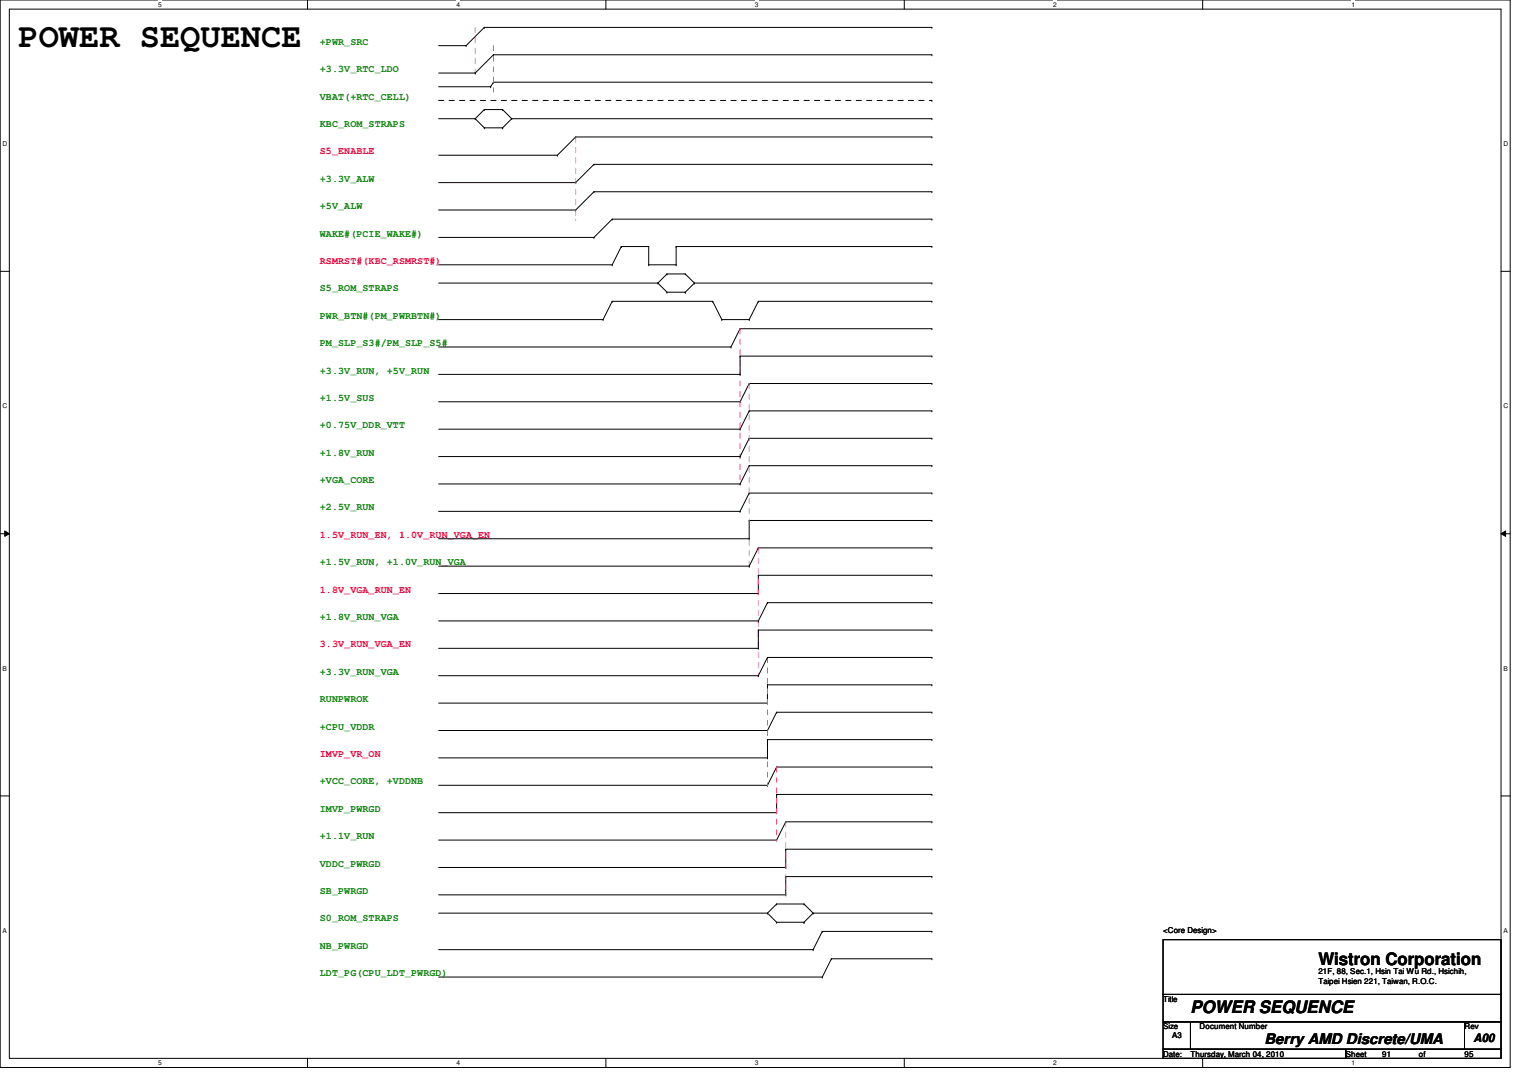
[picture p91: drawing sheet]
<svg xmlns="http://www.w3.org/2000/svg" width="297mm" height="210mm" viewBox="0 0 297 210" stroke-linecap="round" stroke-linejoin="round" font-family="sans-serif">
<defs><g id="words">
<text font-size="6.6" x="3.6" y="9.1">POWER SEQUENCE</text>
<g font-size="3.3">
<text x="256.6" y="187.9">Wistron Corporation</text>
<text x="231.7" y="197.2">POWER SEQUENCE</text>
</g>
<text font-size="2.8" x="246.1" y="203.3">Berry AMD Discrete/UMA</text>
<text font-size="2.3" x="286.8" y="202.8">A00</text>
<g font-size="1.9" fill="#008000">
<text x="62.3" y="8.7">+PWR_SRC</text>
<text x="62.3" y="14.1">+3.3V_RTC_LDO</text>
<text x="62.3" y="19.4">VBAT(+RTC_CELL)</text>
<text x="62.3" y="24.7">KBC_ROM_STRAPS</text>
<text x="62.3" y="35.4">+3.3V_ALW</text>
<text x="62.3" y="40.7">+5V_ALW</text>
<text x="62.3" y="46.1">WAKE#(PCIE_WAKE#)</text>
<text x="62.3" y="56.7">S5_ROM_STRAPS</text>
<text x="62.3" y="62.1">PWR_BTN#(PM_PWRBTN#)</text>
<text x="62.3" y="67.4">PM_SLP_S3#/PM_SLP_S5#</text>
<text x="62.3" y="72.7">+3.3V_RUN, +5V_RUN</text>
<text x="62.3" y="78.1">+1.5V_SUS</text>
<text x="62.3" y="83.4">+0.75V_DDR_VTT</text>
<text x="62.3" y="88.7">+1.8V_RUN</text>
<text x="62.3" y="94.1">+VGA_CORE</text>
<text x="62.3" y="99.4">+2.5V_RUN</text>
<text x="62.3" y="110.1">+1.5V_RUN, +1.0V_RUN_VGA</text>
<text x="62.3" y="120.7">+1.8V_RUN_VGA</text>
<text x="62.3" y="131.4">+3.3V_RUN_VGA</text>
<text x="62.3" y="136.7">RUNPWROK</text>
<text x="62.3" y="142.1">+CPU_VDDR</text>
<text x="62.3" y="152.7">+VCC_CORE, +VDDNB</text>
<text x="62.3" y="158.1">IMVP_PWRGD</text>
<text x="62.3" y="163.4">+1.1V_RUN</text>
<text x="62.3" y="168.7">VDDC_PWRGD</text>
<text x="62.3" y="179.4">S0_ROM_STRAPS</text>
<text x="62.3" y="174.1">SB_PWRGD</text>
<text x="62.3" y="184.7">NB_PWRGD</text>
<text x="62.3" y="190.1">LDT_PG(CPU_LDT_PWRGD)</text>
</g>
<g font-size="1.9" fill="#f00">
<text x="62.3" y="30.1">S5_ENABLE</text>
<text x="62.3" y="51.4">RSMRST#(KBC_RSMRST#)</text>
<text x="62.3" y="104.7">1.5V_RUN_EN, 1.0V_RUN_VGA_EN</text>
<text x="62.3" y="115.4">1.8V_VGA_RUN_EN</text>
<text x="62.3" y="126.1">3.3V_RUN_VGA_EN</text>
<text x="62.3" y="147.4">IMVP_VR_ON</text>
</g>
<g font-size="1.6">
<text x="226.4" y="181.7">&lt;Core Design&gt;</text>
<text x="256.6" y="189.7">21F, 88, Sec.1, Hsin Tai Wu Rd., Hsichih,</text>
<text x="256.6" y="191.6">Taipei Hsien 221, Taiwan, R.O.C.</text>
<text x="226.4" y="195.1">Title</text>
<text x="226.4" y="200.4">Size</text>
<text x="228.2" y="202.2">A3</text>
<text x="233.5" y="200.4">Document Number</text>
<text x="285.1" y="200.4">Rev</text>
<text x="226.4" y="205.7">Date:</text>
<text x="231.7" y="205.7">Thursday, March 04, 2010</text>
<text x="262" y="205.7">Sheet</text>
<text x="269.1" y="205.7">91</text>
<text x="276.2" y="205.7">of</text>
<text x="285.1" y="205.7">95</text>
</g>
<g font-size="1.3">
<text x="30.8" y="1.3">5</text>
<text x="88.9" y="1.3">4</text>
<text x="146.9" y="1.3">3</text>
<text x="205" y="1.3">2</text>
<text x="263.1" y="1.3">1</text>
<text x=".5" y="28.4">D</text>
<text x="292.6" y="28.4">D</text>
<text x=".5" y="79.5">C</text>
<text x="292.6" y="79.5">C</text>
<text x=".5" y="130.6">B</text>
<text x="292.6" y="130.6">B</text>
<text x=".5" y="181.7">A</text>
<text x="292.6" y="181.7">A</text>
<text x="30.8" y="207.4">5</text>
<text x="88.9" y="207.4">4</text>
<text x="146.9" y="207.4">3</text>
<text x="205" y="207.4">2</text>
<text x="263.1" y="207.4">1</text>
</g>
</g></defs>
<path d="M0 0h294v207.9h-294zM1.8 1.8h290.4v204.3h-290.4z" fill="none" stroke="#000" stroke-width=".19"/>
<g fill="#fff">
<path d="M30.8 .2h.7v1.4h-.7z"/>
<path d="M30.8 206.2h.7v1.4h-.7z"/>
</g>
<path d="M59.9 0v1.8M59.9 206.1v1.8" fill="none" stroke="#000" stroke-width=".19"/>
<g fill="#fff">
<path d="M88.9 .2h.6v1.4h-.6z"/>
<path d="M88.9 206.2h.6v1.4h-.6z"/>
</g>
<path d="M117.9 0v1.8M117.9 206.1v1.8" fill="none" stroke="#000" stroke-width=".19"/>
<g fill="#fff">
<path d="M146.9 .2h.7v1.4h-.7z"/>
<path d="M146.9 206.2h.7v1.4h-.7z"/>
</g>
<path d="M176 0v1.8M176 206.1v1.8" fill="none" stroke="#000" stroke-width=".19"/>
<g fill="#fff">
<path d="M205 .2h.7v1.4h-.7z"/>
<path d="M205 206.2h.7v1.4h-.7z"/>
</g>
<path d="M234.1 0v1.8M234.1 206.1v1.8" fill="none" stroke="#000" stroke-width=".19"/>
<g fill="#fff">
<path d="M263.1 .2h.7v1.4h-.7z"/>
<path d="M263.1 206.2h.7v1.4h-.7z"/>
<path d="M.5 27.3h.9v1.4h-.9z"/>
<path d="M292.6 27.3h.9v1.4h-.9z"/>
<path d="M.5 78.4h.9v1.4h-.9z"/>
<path d="M292.6 78.4h.9v1.4h-.9z"/>
</g>
<path d="M0 52.8h1.8M292.2 52.8h1.8" fill="none" stroke="#000" stroke-width=".19"/>
<g fill="#fff">
<path d="M.5 129.5h.8v1.4h-.8z"/>
<path d="M292.6 129.5h.9v1.4h-.9z"/>
</g>
<path d="M0 103.9h1.8M.9 103.4l.9 .5-.9 .5zM292.2 103.9l.9-.5v1zM292.2 103.9h1.8" fill="none" stroke="#000" stroke-width=".19"/>
<path d="M.9 103.4l.9 .5-.9 .5zM292.2 103.9l.9-.5v1z" fill="#000"/>
<g fill="#fff">
<path d="M.5 180.5h.8v1.4h-.8z"/>
<path d="M292.6 180.5h.9v1.4h-.9z"/>
</g>
<g fill="none" stroke="#000" stroke-width=".19">
<path d="M85.4 14.2h7.1M85.4 8.9h5.3M85.4 16.9h10.1M90.7 8.9h.1M92.5 14.2h.1M94.3 5.3h.1M94.3 5.3l-3.6 3.6M94.3 5.3h87.1M95.5 16.9h.1M96.1 10.7h.1M96.1 16h.1M96.1 10.7l-3.6 3.5"/>
<path d="M96.1 10.7h85.3M96.1 16h85.3M96.1 16l-.6 .9M181.4 10.7h.1M181.4 5.3h.1M181.4 16h.1M85.4 23.1h7.1M85.4 30.2h23.1M85.4 35.6h26.7M92.5 23.1h.1M92.5 23.1l1.8 1.8M94.3 21.3h.1"/>
<path d="M94.3 24.9h.1M94.3 21.3l-1.8 1.8M94.3 21.3h3.5M94.3 24.9h3.5M97.8 21.3h.1M97.8 24.9h.1M97.8 21.3l1.8 1.8M99.6 23.1h.1M99.6 23.1h81.8M99.6 23.1l-1.8 1.8M108.5 30.2h.1M112.1 35.6h.1"/>
<path d="M112.1 26.7h.1M112.1 26.7h69.3M112.1 26.7l-3.6 3.5M115.6 32h.1M115.6 37.3h.1M115.6 32l-3.5 3.6M115.6 32h65.8M115.6 37.3l-3.5 3.6M115.6 37.3h65.8M181.4 23.1h.1M181.4 26.7h.1M181.4 32h.1"/>
<path d="M181.4 37.3h.1M85.4 55.1h42.7M85.4 40.9h26.7M85.4 46.2h30.2M85.4 51.6h33.8M112.1 40.9h.1M115.6 46.2h.1M119.2 42.7h.1M119.2 51.6h.1M119.2 58.7h.1M119.2 42.7l-3.6 3.5M119.2 42.7h62.2"/>
<path d="M119.2 58.7h19.5M119.2 58.7l-1.8 3.5M120.9 48h.1M120.9 48l-1.7 3.6M120.9 48h5.4v3.6M126.3 51.6h.1M126.3 51.6h5.3M128.1 55.1h.1M128.1 55.1l1.7 1.8M129.8 53.3h.1M129.8 56.9h.1M129.8 53.3l-1.7 1.8"/>
<path d="M129.8 53.3h3.6M129.8 56.9h3.6M131.6 51.6h.1M131.6 48h.1M131.6 48h49.8M131.6 48v3.6M133.4 53.3h.1M133.4 56.9h.1M133.4 53.3l1.8 1.8M135.2 55.1h.1M135.2 55.1h46.2M135.2 55.1l-1.8 1.8"/>
<path d="M138.7 58.7h.1M138.7 58.7l1.8 3.5M147.6 58.7h.1M147.6 58.7h33.8M147.6 58.7l-1.8 3.5M181.4 55.1h.1M181.4 42.7h.1M181.4 48h.1M181.4 58.7h.1M85.4 62.2h32M85.4 67.6h56.9M85.4 78.2h58.7"/>
<path d="M85.4 72.9h58.7M117.4 62.2h.1M140.5 62.2h.1M140.5 62.2h5.3M142.3 67.6h.1M144.1 64h.1M144.1 78.2h.1M144.1 72.9h.1M144.1 69.3h.1M144.1 64l-1.8 3.6M144.1 64h37.3M144.1 69.3v3.6"/>
<path d="M144.1 69.3h37.3M145.8 62.2h.1M145.8 74.7h.1M145.8 74.7l-1.7 3.5M145.8 74.7h35.6M181.4 64h.1M181.4 74.7h.1M181.4 69.3h.1M85.4 83.6h58.7M85.4 88.9h58.7M85.4 94.2h58.7M85.4 99.6h58.7"/>
<path d="M144.1 83.6h.1M144.1 88.9h.1M144.1 94.2h.1M144.1 99.6h.1M145.8 80h.1M145.8 85.3h.1M145.8 90.7h.1M145.8 96h.1M145.8 80l-1.7 3.6M145.8 80h35.6M145.8 85.3l-1.7 3.6M145.8 85.3h35.6"/>
<path d="M145.8 90.7l-1.7 3.5M145.8 90.7h35.6M145.8 96l-1.7 3.6M145.8 96h35.6M181.4 80h.1M181.4 85.3h.1M181.4 90.7h.1M181.4 96h.1M85.4 104.9h60.4M85.4 110.2h60.4M85.4 115.6h62.2M145.8 104.9h.1"/>
<path d="M145.8 101.3h.1M145.8 110.2h.1M145.8 101.3v3.6M145.8 101.3h35.6M147.6 106.7h.1M147.6 115.6h.1M147.6 112h.1M147.6 106.7l-1.8 3.5M147.6 106.7h33.8M147.6 112v3.6M147.6 112h33.8M149.4 117.3h.1"/>
<path d="M149.4 117.3l-1.8 3.6M149.4 117.3h32M181.4 101.3h.1M181.4 106.7h.1M181.4 112h.1M181.4 117.3h.1M85.4 120.9h62.2M85.4 136.9h64M85.4 126.2h62.2M85.4 131.6h62.2M147.6 120.9h.1M147.6 126.2h.1"/>
<path d="M147.6 122.7h.1M147.6 131.6h.1M147.6 122.7v3.5M147.6 122.7h33.8M149.4 136.9h.1M149.4 133.3h.1M149.4 128h.1M149.4 133.3v3.6M149.4 133.3h32M149.4 128l-1.8 3.6M149.4 128h32M151.2 138.7h.1"/>
<path d="M151.2 138.7l-1.8 3.5M151.2 138.7h30.2M181.4 133.3h.1M181.4 138.7h.1M181.4 122.7h.1M181.4 128h.1M0 155h1.8M85.4 152.9h64M85.4 158.2h65.8M85.4 142.2h64M85.4 147.6h64M149.4 152.9h.1"/>
<path d="M149.4 142.2h.1M149.4 147.6h.1M149.4 144h.1M149.4 144v3.6M149.4 144h32M151.2 149.4h.1M151.2 158.2h.1M151.2 154.7h.1M151.2 149.4l-1.8 3.5M151.2 149.4h30.2M151.2 154.7v3.5M151.2 154.7h30.2"/>
<path d="M181.4 149.4h.1M181.4 154.7h.1M181.4 144h.1M292.2 155h1.8M85.4 177.8h64M85.4 174.2h67.5M85.4 163.6h65.8M85.4 168.9h67.5M149.4 177.8h.1M149.4 177.8l1.8 1.8M151.2 176h.1M151.2 179.6h.1"/>
<path d="M151.2 163.6h.1M151.2 176l-1.8 1.8M151.2 176h5.3M151.2 179.6h5.3M152.9 174.2h.1M152.9 170.7h.1M152.9 160h.1M152.9 168.9h.1M152.9 165.4h.1M152.9 170.7h28.5M152.9 165.4v3.5M152.9 170.7v3.5"/>
<path d="M152.9 160l-1.7 3.6M152.9 160h28.5M152.9 165.4h28.5M156.5 176h.1M156.5 179.6h.1M156.5 176l1.8 1.8M158.3 177.8h.1M158.3 177.8l-1.8 1.8M158.3 177.8h23.1M181.4 177.8h.1M181.4 170.7h.1M181.4 160h.1"/>
<path d="M181.4 165.4h.1M85.4 190.2h74.7M85.4 184.9h72.9M158.3 184.9h.1M160.1 190.2h.1M160.1 181.4h.1M160.1 181.4h21.3M160.1 181.4l-1.8 3.5M161.8 186.7h.1M161.8 186.7h19.6M161.8 186.7l-1.7 3.5M181.4 186.7h.1"/>
<path d="M181.4 181.4h.1M226.4 183h65.8v10.6h-65.8zM226.4 193.6h65.8v5.4h-65.8zM226.4 199h5.3v5.3h-5.3zM231.7 199h53.4v5.3h-53.4zM285.1 199h7.1v5.3h-7.1zM226.4 204.3h35.6v1.8h-35.6zM262 204.3h30.2v1.8h-30.2z"/>
</g>
<g fill="none" stroke="#f0f" stroke-width=".19" stroke-dasharray="1 1 1 1 1 1 1 1">
<path d="M92.5 5.3v8.9M92.5 14.2h.1M96.1 8.9v8.9M96.1 17.8h.1M112.1 26.7v16M112.1 42.7h.1M144.1 64v30.2M145.8 74.7v35.5M144.1 94.2h.1M145.8 110.2h.1M147.6 106.7v24.9M147.6 131.6h.1"/>
<path d="M149.4 128v24.9M149.4 152.9h.1M151.2 149.4v14.2M151.2 163.6h.1M152.9 160v14.2M152.9 174.2h.1"/>
</g>
<path d="M85.4 19.6h96M181.4 19.6h.1" fill="none" stroke="#000" stroke-width=".19" stroke-dasharray="1 1 1 1 1 1 1 1"/>
<use href="#words"/>
</svg>
